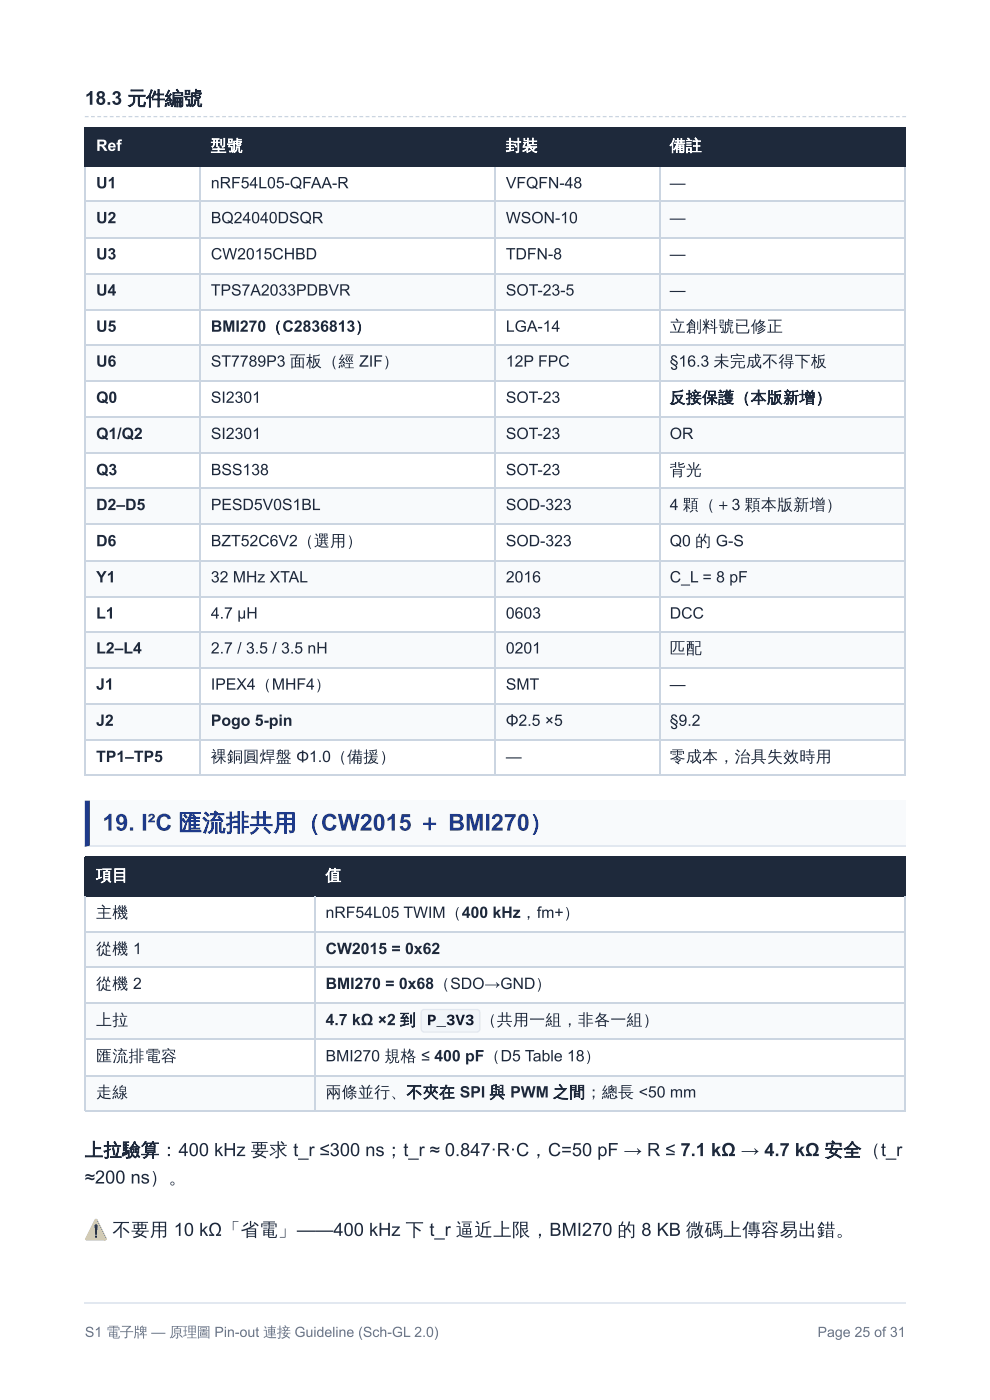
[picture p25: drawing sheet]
<svg xmlns="http://www.w3.org/2000/svg" width="210mm" height="297mm" viewBox="0 0 210 297" stroke-linecap="round" stroke-linejoin="round" font-family="sans-serif">
<defs><g id="words">
<text font-size="4.9" fill="#1e3a8a" x="21.7" y="176.2">19. I²C 匯流排共用（CW2015 ＋ BMI270）</text>
<text font-size="4.1" fill="#1e293b" x="18" y="22.2">18.3 元件編號</text>
<g font-size="3.9" fill="#1e293b">
<text x="18" y="245.3">上拉驗算：400 kHz 要求 t_r ≤300 ns；t_r ≈ 0.847·R·C，C=50 pF → R ≤ 7.1 kΩ → 4.7 kΩ 安全（t_r</text>
<text x="18" y="251.1">≈200 ns）。</text>
<text x="18" y="262.2">⚠</text>
<text x="18" y="262.2">️</text>
<text x="23.8" y="262.2">不要用 10 kΩ「省電」——400 kHz 下 t_r 逼近上限，BMI270 的 8 KB 微碼上傳容易出錯。</text>
</g>
<g font-size="3.3" fill="#fff">
<text x="20.4" y="32">Ref</text>
<text x="44.7" y="32">型號</text>
<text x="107.2" y="32">封裝</text>
<text x="142" y="32">備註</text>
<text x="20.4" y="186.8">項目</text>
<text x="69" y="186.8">值</text>
</g>
<g font-size="3.3" fill="#1e293b">
<text x="20.4" y="40">U1</text>
<text x="44.7" y="40">nRF54L05-QFAA-R</text>
<text x="107.2" y="40">VFQFN-48</text>
<text x="142" y="40">—</text>
<text x="20.4" y="47.4">U2</text>
<text x="44.7" y="47.4">BQ24040DSQR</text>
<text x="107.2" y="47.4">WSON-10</text>
<text x="142" y="47.4">—</text>
<text x="20.4" y="55">U3</text>
<text x="44.7" y="55">CW2015CHBD</text>
<text x="107.2" y="55">TDFN-8</text>
<text x="142" y="55">—</text>
<text x="20.4" y="62.7">U4</text>
<text x="44.7" y="62.7">TPS7A2033PDBVR</text>
<text x="107.2" y="62.7">SOT-23-5</text>
<text x="142" y="62.7">—</text>
<text x="20.4" y="70.4">U5</text>
<text x="44.7" y="70.4">BMI270（C2836813）</text>
<text x="107.2" y="70.4">LGA-14</text>
<text x="142" y="70.4">立創料號已修正</text>
<text x="20.4" y="77.8">U6</text>
<text x="44.7" y="77.8">ST7789P3 面板（經 ZIF）</text>
<text x="107.2" y="77.8">12P FPC</text>
<text x="142" y="77.8">§16.3 未完成不得下板</text>
<text x="20.4" y="85.5">Q0</text>
<text x="44.7" y="85.5">SI2301</text>
<text x="107.2" y="85.5">SOT-23</text>
<text x="142" y="85.5">反接保護（本版新增）</text>
<text x="20.4" y="93.1">Q1/Q2</text>
<text x="44.7" y="93.1">SI2301</text>
<text x="107.2" y="93.1">SOT-23</text>
<text x="142" y="93.1">OR</text>
<text x="20.4" y="100.8">Q3</text>
<text x="44.7" y="100.8">BSS138</text>
<text x="107.2" y="100.8">SOT-23</text>
<text x="142" y="100.8">背光</text>
<text x="20.4" y="108.2">D2–D5</text>
<text x="44.7" y="108.2">PESD5V0S1BL</text>
<text x="107.2" y="108.2">SOD-323</text>
<text x="142" y="108.2">4 顆（＋3 顆本版新增）</text>
<text x="20.4" y="115.9">D6</text>
<text x="44.7" y="115.9">BZT52C6V2（選用）</text>
<text x="107.2" y="115.9">SOD-323</text>
<text x="142" y="115.9">Q0 的 G-S</text>
<text x="20.4" y="123.6">Y1</text>
<text x="44.7" y="123.6">32 MHz XTAL</text>
<text x="107.2" y="123.6">2016</text>
<text x="142" y="123.6">C_L = 8 pF</text>
<text x="20.4" y="131.2">L1</text>
<text x="44.7" y="131.2">4.7 µH</text>
<text x="107.2" y="131.2">0603</text>
<text x="142" y="131.2">DCC</text>
<text x="20.4" y="138.6">L2–L4</text>
<text x="44.7" y="138.6">2.7 / 3.5 / 3.5 nH</text>
<text x="107.2" y="138.6">0201</text>
<text x="142" y="138.6">匹配</text>
<text x="20.4" y="146.3">J1</text>
<text x="44.7" y="146.3">IPEX4（MHF4）</text>
<text x="107.2" y="146.3">SMT</text>
<text x="142" y="146.3">—</text>
<text x="20.4" y="154">J2</text>
<text x="44.7" y="154">Pogo 5-pin</text>
<text x="107.2" y="154">Φ2.5 ×5</text>
<text x="142" y="154">§9.2</text>
<text x="20.4" y="161.7">TP1–TP5</text>
<text x="44.7" y="161.7">裸銅圓焊盤 Φ1.0（備援）</text>
<text x="107.2" y="161.7">—</text>
<text x="142" y="161.7">零成本，治具失效時用</text>
<text x="20.4" y="194.7">主機</text>
<text x="69" y="194.7">nRF54L05 TWIM（400 kHz，fm+）</text>
<text x="20.4" y="202.4">從機 1</text>
<text x="69" y="202.4">CW2015 = 0x62</text>
<text x="20.4" y="209.8">從機 2</text>
<text x="69" y="209.8">BMI270 = 0x68（SDO→GND）</text>
<text x="20.4" y="217.5">上拉</text>
<text x="69" y="217.5">4.7 kΩ ×2 到</text>
<text x="101.9" y="217.5">（共用一組，非各一組）</text>
<text x="20.4" y="225.2">匯流排電容</text>
<text x="69" y="225.2">BMI270 規格 ≤ 400 pF（D5 Table 18）</text>
<text x="20.4" y="232.8">走線</text>
<text x="69" y="232.8">兩條並行、不夾在 SPI 與 PWM 之間；總長 &lt;50 mm</text>
</g>
<text font-size="3.3" fill="#0f172a" x="90.5" y="217.5">P_3V3</text>
<g font-size="3" fill="#64748b">
<text x="18" y="283.6">S1 電子牌 — 原理圖 Pin-out 連接 Guideline (Sch-GL 2.0)</text>
<text x="173.3" y="283.6">Page 25 of 31</text>
</g>
</g></defs>
<path d="M18 24.6h.8v.3h-.8zM19.3 24.6h.8v.3h-.8zM20.6 24.6h.8v.3h-.8zM22 24.6h.8v.3h-.8zM23.3 24.6h.8v.3h-.8zM24.6 24.6h.8v.3h-.8zM25.9 24.6h.8v.3h-.8zM27.3 24.6h.7v.3h-.7zM28.6 24.6h.8v.3h-.8zM29.9 24.6h.8v.3h-.8zM31.2 24.6h.8v.3h-.8zM32.5 24.6h.8v.3h-.8zM33.9 24.6h.8v.3h-.8zM35.2 24.6h.8v.3h-.8zM36.5 24.6h.8v.3h-.8zM37.8 24.6h.8v.3h-.8zM39.2 24.6h.8v.3h-.8zM40.5 24.6h.8v.3h-.8zM41.8 24.6h.8v.3h-.8zM43.1 24.6h.8v.3h-.8zM44.4 24.6h.8v.3h-.8zM45.8 24.6h.8v.3h-.8zM47.1 24.6h.8v.3h-.8zM48.4 24.6h.8v.3h-.8zM49.7 24.6h.8v.3h-.8zM51.1 24.6h.8v.3h-.8zM52.4 24.6h.8v.3h-.8zM53.7 24.6h.8v.3h-.8zM55 24.6h.8v.3h-.8zM56.4 24.6h.7v.3h-.7zM57.7 24.6h.8v.3h-.8zM59 24.6h.8v.3h-.8zM60.3 24.6h.8v.3h-.8zM61.6 24.6h.8v.3h-.8zM63 24.6h.8v.3h-.8zM64.3 24.6h.8v.3h-.8zM65.6 24.6h.8v.3h-.8zM66.9 24.6h.8v.3h-.8zM68.3 24.6h.8v.3h-.8zM69.6 24.6h.8v.3h-.8zM70.9 24.6h.8v.3h-.8zM72.2 24.6h.8v.3h-.8zM73.6 24.6h.7v.3h-.7zM74.9 24.6h.8v.3h-.8zM76.2 24.6h.8v.3h-.8zM77.5 24.6h.8v.3h-.8zM78.8 24.6h.8v.3h-.8zM80.2 24.6h.8v.3h-.8zM81.5 24.6h.8v.3h-.8zM82.8 24.6h.8v.3h-.8zM84.1 24.6h.8v.3h-.8zM85.5 24.6h.8v.3h-.8zM86.8 24.6h.8v.3h-.8zM88.1 24.6h.8v.3h-.8zM89.4 24.6h.8v.3h-.8zM90.8 24.6h.7v.3h-.7zM92.1 24.6h.8v.3h-.8zM93.4 24.6h.8v.3h-.8zM94.7 24.6h.8v.3h-.8zM96 24.6h.8v.3h-.8zM97.4 24.6h.8v.3h-.8zM98.7 24.6h.8v.3h-.8zM100 24.6h.8v.3h-.8zM101.3 24.6h.8v.3h-.8zM102.7 24.6h.8v.3h-.8zM104 24.6h.8v.3h-.8zM105.3 24.6h.8v.3h-.8zM106.6 24.6h.8v.3h-.8zM107.9 24.6h.8v.3h-.8zM109.3 24.6h.8v.3h-.8zM110.6 24.6h.8v.3h-.8zM111.9 24.6h.8v.3h-.8zM113.2 24.6h.8v.3h-.8zM114.6 24.6h.8v.3h-.8zM115.9 24.6h.8v.3h-.8zM117.2 24.6h.8v.3h-.8zM118.5 24.6h.8v.3h-.8zM119.9 24.6h.7v.3h-.7zM121.2 24.6h.8v.3h-.8zM122.5 24.6h.8v.3h-.8zM123.8 24.6h.8v.3h-.8zM125.1 24.6h.8v.3h-.8zM126.5 24.6h.8v.3h-.8zM127.8 24.6h.8v.3h-.8zM129.1 24.6h.8v.3h-.8zM130.4 24.6h.8v.3h-.8zM131.8 24.6h.8v.3h-.8zM133.1 24.6h.8v.3h-.8zM134.4 24.6h.8v.3h-.8zM135.7 24.6h.8v.3h-.8zM137.1 24.6h.7v.3h-.7zM138.4 24.6h.8v.3h-.8zM139.7 24.6h.8v.3h-.8zM141 24.6h.8v.3h-.8zM142.3 24.6h.8v.3h-.8zM143.7 24.6h.8v.3h-.8zM145 24.6h.8v.3h-.8zM146.3 24.6h.8v.3h-.8zM147.6 24.6h.8v.3h-.8zM149 24.6h.8v.3h-.8zM150.3 24.6h.8v.3h-.8zM151.6 24.6h.8v.3h-.8zM152.9 24.6h.8v.3h-.8zM154.3 24.6h.7v.3h-.7zM155.6 24.6h.8v.3h-.8zM156.9 24.6h.8v.3h-.8zM158.2 24.6h.8v.3h-.8zM159.5 24.6h.8v.3h-.8zM160.9 24.6h.8v.3h-.8zM162.2 24.6h.8v.3h-.8zM163.5 24.6h.8v.3h-.8zM164.8 24.6h.8v.3h-.8zM166.2 24.6h.8v.3h-.8zM167.5 24.6h.8v.3h-.8zM168.8 24.6h.8v.3h-.8zM170.1 24.6h.8v.3h-.8zM171.4 24.6h.8v.3h-.8zM172.8 24.6h.8v.3h-.8zM174.1 24.6h.8v.3h-.8zM175.4 24.6h.8v.3h-.8zM176.7 24.6h.8v.3h-.8zM178.1 24.6h.8v.3h-.8zM179.4 24.6h.8v.3h-.8zM180.7 24.6h.8v.3h-.8zM182 24.6h.8v.3h-.8zM183.4 24.6h.7v.3h-.7zM184.7 24.6h.8v.3h-.8zM186 24.6h.8v.3h-.8zM187.3 24.6h.8v.3h-.8zM188.6 24.6h.8v.3h-.8zM190 24.6h.8v.3h-.8zM191.3 24.6h.8v.3h-.8z" fill="#cbd5e1"/>
<g fill="#1e293b">
<path d="M18.3 27.3h24v7.9h-24z"/>
<path d="M42.3 27.3h62.7v7.9h-62.7z"/>
<path d="M105 27.3h34.7v7.9h-34.7z"/>
<path d="M139.7 27.3h52.1v7.9h-52.1z"/>
</g>
<g fill="#f8fafc">
<path d="M18.3 42.9h24v7.6h-24z"/>
<path d="M42.3 42.9h62.7v7.6h-62.7z"/>
<path d="M105 42.9h34.7v7.6h-34.7z"/>
<path d="M139.7 42.9h52.1v7.6h-52.1z"/>
<path d="M18.3 57.9h24v7.7h-24z"/>
<path d="M42.3 57.9h62.7v7.7h-62.7z"/>
<path d="M105 57.9h34.7v7.7h-34.7z"/>
<path d="M139.7 57.9h52.1v7.7h-52.1z"/>
<path d="M18.3 73.3h24v7.7h-24z"/>
<path d="M42.3 73.3h62.7v7.7h-62.7z"/>
<path d="M105 73.3h34.7v7.7h-34.7z"/>
<path d="M139.7 73.3h52.1v7.7h-52.1z"/>
<path d="M18.3 88.4h24v7.6h-24z"/>
<path d="M42.3 88.4h62.7v7.6h-62.7z"/>
<path d="M105 88.4h34.7v7.6h-34.7z"/>
<path d="M139.7 88.4h52.1v7.6h-52.1z"/>
<path d="M18.3 103.7h24v7.7h-24z"/>
<path d="M42.3 103.7h62.7v7.7h-62.7z"/>
<path d="M105 103.7h34.7v7.7h-34.7z"/>
<path d="M139.7 103.7h52.1v7.7h-52.1z"/>
<path d="M18.3 118.8h24v7.7h-24z"/>
<path d="M42.3 118.8h62.7v7.7h-62.7z"/>
<path d="M105 118.8h34.7v7.7h-34.7z"/>
<path d="M139.7 118.8h52.1v7.7h-52.1z"/>
<path d="M18.3 134.1h24v7.7h-24z"/>
<path d="M42.3 134.1h62.7v7.7h-62.7z"/>
<path d="M105 134.1h34.7v7.7h-34.7z"/>
<path d="M139.7 134.1h52.1v7.7h-52.1z"/>
<path d="M18.3 149.2h24v7.7h-24z"/>
<path d="M42.3 149.2h62.7v7.7h-62.7z"/>
<path d="M105 149.2h34.7v7.7h-34.7z"/>
<path d="M139.7 149.2h52.1v7.7h-52.1z"/>
</g>
<path d="M18 27.1h174.1M18 35.3h174.1M18.1 27v8.5M42.5 27v8.5M104.9 27v8.5M139.8 27v8.5M192 27v8.5" fill="none" stroke="#1e293b" stroke-width=".26"/>
<g fill="none" stroke="#cbd5e1" stroke-width=".26">
<path d="M18.1 35.5v129.1M42.5 35.5v129.1M104.9 35.5v129.1M139.8 35.5v129.1M192 35.5v129.1M18 42.7h174.1M18 50.4h174.1M18 58.1h174.1M18 65.7h174.1M18 73.2h174.1M18 80.8h174.1M18 88.5h174.1"/>
<path d="M18 96.2h174.1M18 103.6h174.1M18 111.3h174.1M18 118.9h174.1M18 126.6h174.1M18 134h174.1M18 141.7h174.1M18 149.4h174.1M18 157h174.1M18 164.4h174.1"/>
</g>
<path d="M18 169.9h174.1v9.8h-174.1z" fill="#f8fafc"/>
<path d="M18 179.5h174.1" fill="none" stroke="#e2e8f0" stroke-width=".26"/>
<path d="M18 169.9h1v9.5l-1 .3z" fill="#1e3a8a"/>
<g fill="#1e293b">
<path d="M18.3 182h48.4v8h-48.4z"/>
<path d="M66.7 182h125.1v8h-125.1z"/>
</g>
<g fill="#f8fafc">
<path d="M18.3 197.6h48.4v7.7h-48.4z"/>
<path d="M66.7 197.6h125.1v7.7h-125.1z"/>
<path d="M18.3 213h48.4v7.4h-48.4z"/>
<path d="M66.7 213h125.1v7.4h-125.1z"/>
<path d="M18.3 228.1h48.4v7.6h-48.4z"/>
<path d="M66.7 228.1h125.1v7.6h-125.1z"/>
</g>
<path d="M18 181.9h174.1M18 190.1h174.1M18.1 181.8v8.4M66.8 181.8v8.4M192 181.8v8.4" fill="none" stroke="#1e293b" stroke-width=".26"/>
<path d="M18 197.8h174.1M18.1 190.2v45.5M66.8 190.2v45.5M192 190.2v45.5M18 205.2h174.1M18 212.9h174.1M18 220.5h174.1M18 228.2h174.1M18 235.6h174.1" fill="none" stroke="#cbd5e1" stroke-width=".26"/>
<path d="M89.4 214.3l.6-.3h11.1a.79 .79 0 0 1 .8 .8v3.5a.79 .79 0 0 1-.8 .8h-11.1a.79 .79 0 0 1-.8-.8v-3.5z" fill="#f1f5f9"/>
<path d="M89.5 214.4l.5-.2h11.1a.66 .66 0 0 1 .6 .6v3.5a.66 .66 0 0 1-.6 .6h-11.1a.66 .66 0 0 1-.7-.6v-3.5zM18 276.4h174.1" fill="none" stroke="#e2e8f0" stroke-width=".26"/>
<use href="#words"/>
</svg>
